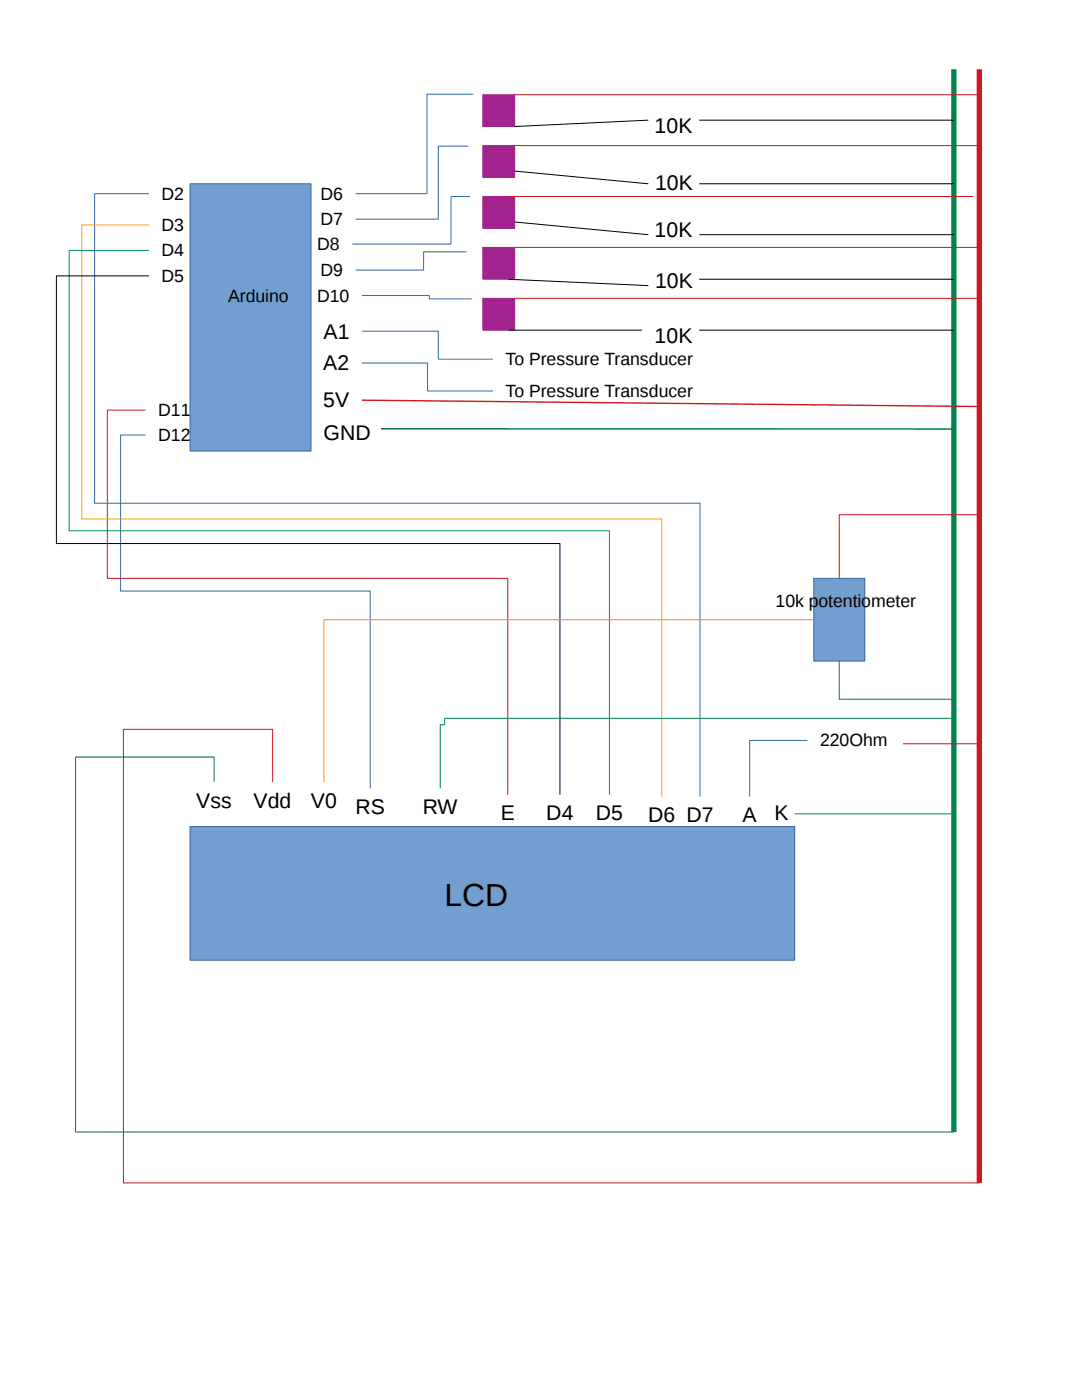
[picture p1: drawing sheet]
<svg xmlns="http://www.w3.org/2000/svg" width="216mm" height="279mm" viewBox="0 0 216 279" stroke-linecap="round" stroke-linejoin="round" font-family="sans-serif">
<defs><g id="words">
<text font-size="6.3" x="88.7" y="180.9">LCD</text>
<g font-size="4.2">
<text x="130.6" y="26.6">10K</text>
<text x="130.7" y="38">10K</text>
<text x="130.6" y="47.3">10K</text>
<text x="130.7" y="57.4">10K</text>
<text x="64.6" y="67.6">A1</text>
<text x="130.6" y="68.5">10K</text>
<text x="64.5" y="73.9">A2</text>
<text x="64.5" y="81.2">5V</text>
<text x="64.6" y="87.9">GND</text>
<text x="39.2" y="161.2">Vss</text>
<text x="50.6" y="161.2">Vdd</text>
<text x="62" y="161.2">V0</text>
<text x="70.9" y="162.4">RS</text>
<text x="84.3" y="162.4">RW</text>
<text x="99.9" y="163.7">E</text>
<text x="109" y="163.7">D4</text>
<text x="118.9" y="163.7">D5</text>
<text x="129.3" y="164.1">D6 D7</text>
<text x="148.2" y="164.1">A</text>
<text x="154.5" y="163.7">K</text>
</g>
<g font-size="3.5">
<text x="32.2" y="39.9">D2</text>
<text x="64" y="39.9">D6</text>
<text x="32.2" y="46.1">D3</text>
<text x="64" y="44.9">D7</text>
<text x="32.2" y="51.2">D4</text>
<text x="63.3" y="49.9">D8</text>
<text x="32.2" y="56.3">D5</text>
<text x="64" y="55.1">D9</text>
<text x="45.5" y="60.2">Arduino</text>
<text x="63.3" y="60.2">D10</text>
<text x="100.9" y="72.9">To Pressure Transducer</text>
<text x="31.5" y="83">D11</text>
<text x="100.9" y="79.2">To Pressure Transducer</text>
<text x="31.5" y="88">D12</text>
<text x="154.7" y="121.1">10k potentiometer</text>
<text x="163.6" y="149">220Ohm</text>
</g>
</g></defs>
<path d="M37.9 36.7h24.2v53.3h-24.2z" fill-rule="evenodd" fill="#729fcf"/>
<path d="M37.9 36.7h24.2v53.3h-24.2z" fill="none" stroke="#3465a4" stroke-width=".2"/>
<path d="M37.9 164.9h120.7v26.7h-120.7z" fill-rule="evenodd" fill="#729fcf"/>
<path d="M29.7 38.7h-10.8v61.7h120.8v58.6M29 86.8h-4.9v31.2h49.8v39.3M37.9 164.9h120.7v26.7h-120.7z" fill="none" stroke="#3465a4" stroke-width=".2"/>
<path d="M29 81.8h-7.6v33.6h79.9v43.2" fill="none" stroke="#ce181e" stroke-width=".2"/>
<path d="M29.7 44.9h-13.4v58.7h115.7v55.4" fill="none" stroke="#faa61a" stroke-width=".2"/>
<path d="M29.7 50h-15.9v55.9h107.8v52.7" fill="none" stroke="#009353" stroke-width=".2"/>
<path d="M29.7 55.1h-18.4v53.4h100.4v50.1" fill="none" stroke="#000" stroke-width=".2"/>
<path d="M96.3 18.9h6.4v6.3h-6.4z" fill-rule="evenodd" fill="#a3238e"/>
<path d="M96.3 18.9h6.4v6.3h-6.4z" fill="none" stroke="#a3238e" stroke-width=".2"/>
<path d="M96.3 29.1h6.4v6.3h-6.4z" fill-rule="evenodd" fill="#a3238e"/>
<path d="M96.3 29.1h6.4v6.3h-6.4z" fill="none" stroke="#a3238e" stroke-width=".2"/>
<path d="M96.3 39.2h6.4v6.4h-6.4z" fill-rule="evenodd" fill="#a3238e"/>
<path d="M96.3 39.2h6.4v6.4h-6.4z" fill="none" stroke="#a3238e" stroke-width=".2"/>
<path d="M96.3 49.4h6.4v6.3h-6.4z" fill-rule="evenodd" fill="#a3238e"/>
<path d="M96.3 49.4h6.4v6.3h-6.4z" fill="none" stroke="#a3238e" stroke-width=".2"/>
<path d="M96.3 59.5h6.4v6.4h-6.4z" fill-rule="evenodd" fill="#a3238e"/>
<path d="M96.3 59.5h6.4v6.4h-6.4z" fill="none" stroke="#a3238e" stroke-width=".2"/>
<path d="M94.4 18.8h-9.2v19.9h-14.3M93.5 29.2h-6v14.5h-16.6M93.8 39.2h-3.8v9.5h-19.7M72.2 59h13.5v.6h8.4M93.1 50.3h-8.6v3.6h-13.6M72.2 72.5h13.1v5.5h13.1M72.3 66.1h15.2v5.6h10.9M161.1 147.8h-11.5v11.2" fill="none" stroke="#3465a4" stroke-width=".2"/>
<path d="M102.7 34.1l26.7 2.6M129.4 24l-26.7 1.2M139.5 24h50.8M139.5 36.7h50.8M101.4 55.7l28 1.3M102.7 44.3l26.7 2.5M139.5 46.8h50.8M139.5 55.7h50.8M101.4 65.9h26.7M139.5 65.9h50.8" fill="none" stroke="#000" stroke-width=".2"/>
<path d="M195.4 13.8v222.3" fill="none" stroke="#ce181e" stroke-width="1.1" stroke-linecap="butt"/>
<path d="M190.3 13.8v212.1" fill="none" stroke="#00864b" stroke-width="1.1" stroke-linecap="butt"/>
<path d="M72.2 79.9l123.2 1.2" fill="none" stroke="#ce181e" stroke-width=".28"/>
<path d="M76 85.6h114.3" fill="none" stroke="#006c3b" stroke-width=".28"/>
<path d="M102.7 18.9h92.7M101.4 39.2h92.7M102.7 29.1h92.7M102.7 49.4h92.7M102.7 59.5h92.7M54.4 156.1v-10.6h-29.8v90.6h170.8M180.2 148.4h15.2" fill="none" stroke="#ce181e" stroke-width=".2"/>
<path d="M42.7 156.1v-5h-27.6v74.8h175.2" fill="none" stroke="#006c3b" stroke-width=".2"/>
<path d="M158.6 162.4h31.7" fill="none" stroke="#00864b" stroke-width=".2"/>
<path d="M162.4 115.4h10.1v16.5h-10.1z" fill-rule="evenodd" fill="#729fcf"/>
<path d="M162.4 115.4h10.1v16.5h-10.1z" fill="none" stroke="#3465a4" stroke-width=".2"/>
<path d="M195.4 102.7h-27.9v12.7" fill="none" stroke="#ce181e" stroke-width=".2"/>
<path d="M167.5 131.9v7.6h22.8M190.3 143.4h-101.6v1.2h-.9v12.7" fill="none" stroke="#00864b" stroke-width=".2"/>
<path d="M162.4 123.7h-97.8v32.4" fill="none" stroke="#f58220" stroke-width=".2"/>
<use href="#words"/>
</svg>
